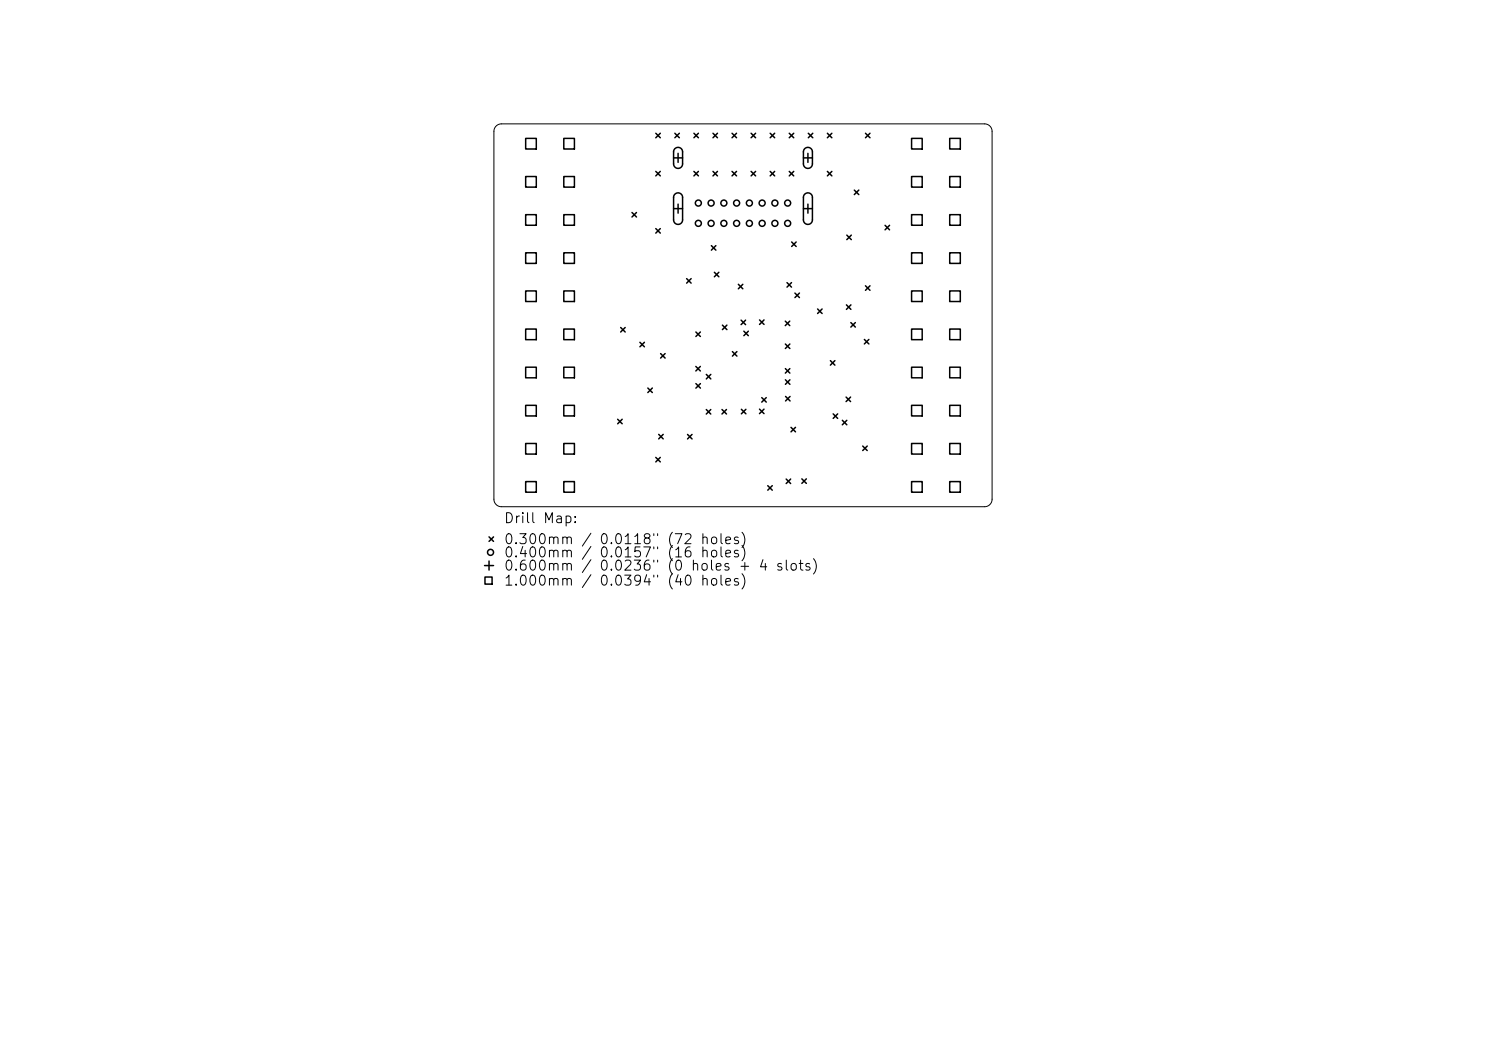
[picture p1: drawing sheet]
<svg xmlns="http://www.w3.org/2000/svg" width="297mm" height="210mm" viewBox="0 0 297 210" stroke-linecap="round" stroke-linejoin="round" font-family="sans-serif">
<defs><g id="words">
<g font-size="2">
<text x="100.6" y="105">Drill Map:</text>
<text x="100.6" y="109.2">0.300mm / 0.0118&quot; (72 holes)</text>
<text x="100.6" y="111.9">0.400mm</text>
<text x="119.6" y="111.9">0.0157&quot; (16</text>
<text x="100.6" y="114.5">0.600mm</text>
<text x="100.6" y="117.5">1.000mm / 0.0394&quot; (40 holes)</text>
<text x="119.6" y="114.5">0.0236&quot; (0 holes + 4 slots)</text>
</g>
</g></defs>
<path d="M99.2 25.2l.4-.3 .6-.1h96.6a1.5 1.5 0 0 1 1.5 1.5v73.5a1.5 1.5 0 0 1-1.5 1.5h-96.6a1.5 1.5 0 0 1-1.5-1.5v-73.5l.2-.7z" fill="none" stroke="#000" stroke-width=".2"/>
<g fill="none" stroke="#000" stroke-width=".3">
<path d="M105.1 27.7h2.1v2.1h-2.1zM105.1 35.3h2.1v2.1h-2.1zM112.7 27.7h2.1v2.1h-2.1zM112.7 35.3h2.1v2.1h-2.1zM131.1 26.6l.9 .9M131.1 34.2l.9 .9M132 26.6l-.9 .9M132 34.2l-.9 .9M134.6 31.5h1.8M134.9 26.6l.9 .9M134.9 29.7a.9 .9 0 0 1 1-.2 .9 .9 0 0 1 .5 .8v2.4a.9 .9 0 0 1-.9 .9 .9 .9 0 0 1-.9-.9v-2.4zM134.9 38.8a.9 .9 0 0 1 1-.2 .9 .9 0 0 1 .5 .8v4.5a.9 .9 0 0 1-.9 .9 .9 .9 0 0 1-.9-.9v-4.5z"/>
<path d="M135.5 30.6v1.8M135.8 26.6l-.9 .9M138.7 34.2l.9 .9M138.7 26.6l.9 .9M139.6 26.6l-.9 .9M139.6 34.2l-.9 .9M142.5 26.6l.9 .9M142.5 34.2l.9 .9M143.4 34.2l-.9 .9M143.4 26.6l-.9 .9M146.3 26.6l.9 .9M146.3 34.2l.9 .9"/>
<path d="M147.2 26.6l-.9 .9M147.2 34.2l-.9 .9M150.1 34.2l.9 .9M150.1 26.6l.9 .9M151 26.6l-.9 .9M151 34.2l-.9 .9M153.9 34.2l.9 .9M153.9 26.6l.9 .9M154.8 26.6l-.9 .9M154.8 34.2l-.9 .9M157.7 34.2l.9 .9M157.7 26.6l.9 .9"/>
<path d="M158.6 26.6l-.9 .9M158.6 34.2l-.9 .9M160.6 31.5h1.8M160.8 29.7a.9 .9 0 0 1 1-.2 .9 .9 0 0 1 .6 .8v2.4a.9 .9 0 0 1-.9 .9 .9 .9 0 0 1-.9-.9v-2.4zM160.8 38.8a.9 .9 0 0 1 1-.2 .9 .9 0 0 1 .6 .8v4.5a.9 .9 0 0 1-.9 .9 .9 .9 0 0 1-.9-.9v-4.5zM161.5 30.6v1.8M161.6 26.6l.9 .9M162.5 26.6l-.9 .9M165.4 26.6l.9 .9M165.4 34.2l.9 .9M166.3 26.6l-.9 .9M166.3 34.2l-.9 .9"/>
<path d="M170.7 38l.9 .9M171.6 38l-.9 .9M173 26.6l.9 .9M173.9 26.6l-.9 .9M182.2 27.7h2.1v2.1h-2.1zM182.2 35.3h2.1v2.1h-2.1zM189.8 27.7h2.1v2.1h-2.1zM189.8 35.3h2.1v2.1h-2.1zM105.1 42.9h2.1v2.1h-2.1zM105.1 50.5h2.1v2.1h-2.1zM105.1 58.1h2.1v2.2h-2.1zM112.7 42.9h2.1v2.1h-2.1z"/>
<path d="M112.7 50.5h2.1v2.1h-2.1zM112.7 58.1h2.1v2.2h-2.1zM126.3 42.5l.9 .9M127.2 42.5l-.9 .9M131.1 45.7l.9 .9M132 45.7l-.9 .9M134.6 41.7h1.8M135.5 40.8v1.8M137.2 55.7l.9 .9M138.1 55.7l-.9 .9M142.2 49.1l.9 .9M142.8 54.4l.9 .9"/>
<path d="M143.1 49.1l-.9 .9M143.7 54.4l-.9 .9M147.6 56.8l.9 .9M148.5 56.8l-.9 .9M157.3 56.5l.9 .9M158.2 56.5l-.9 .9M158.2 48.4l.9 .9M158.9 58.6l.9 .9M159.1 48.4l-.9 .9M159.8 58.6l-.9 .9M160.6 41.7h1.8M161.5 40.8v1.8"/>
<path d="M169.2 47l.9 .9M170.1 47l-.9 .9M173 57.1l.9 .9M173.9 57.1l-.9 .9M176.9 45l.9 .9M177.8 45l-.9 .9M182.2 42.9h2.1v2.1h-2.1zM182.2 50.5h2.1v2.1h-2.1zM182.2 58.1h2.1v2.2h-2.1zM189.8 42.9h2.1v2.1h-2.1zM189.8 50.5h2.1v2.1h-2.1zM189.8 58.1h2.1v2.2h-2.1z"/>
<path d="M105.1 65.8h2.1v2.1h-2.1zM105.1 73.4h2.1v2.1h-2.1zM112.7 65.8h2.1v2.1h-2.1zM112.7 73.4h2.1v2.1h-2.1zM124.1 65.4l.9 .9M125 65.4l-.9 .9M127.9 68.4l.9 .9M128.8 68.4l-.9 .9M129.5 77.5l.9 .9M130.4 77.5l-.9 .9M132 70.7l.9 .9M132.9 70.7l-.9 .9"/>
<path d="M139.1 73.2l.9 .9M139.1 66.3l.9 .9M139.1 76.7l.9 .9M140 73.2l-.9 .9M140 66.3l-.9 .9M140 76.7l-.9 .9M141.2 74.8l.9 .9M142.1 74.8l-.9 .9M144.4 65l.9 .9M145.3 65l-.9 .9M146.4 70.3l.9 .9M147.3 70.3l-.9 .9"/>
<path d="M148.1 64l.9 .9M148.7 66.2l.9 .9M149 64l-.9 .9M149.6 66.2l-.9 .9M151.8 63.9l.9 .9M152.3 79.4l.9 .9M152.7 63.9l-.9 .9M153.2 79.4l-.9 .9M156.9 64.2l.9 .9M157 68.7l.9 .9M157 73.7l.9 .9M157 75.9l.9 .9"/>
<path d="M157 79.2l.9 .9M157.8 64.2l-.9 .9M157.9 68.7l-.9 .9M157.9 73.7l-.9 .9M157.9 75.9l-.9 .9M157.9 79.2l-.9 .9M163.4 61.7l.9 .9M164.3 61.7l-.9 .9M166 72.1l.9 .9M166.9 72.1l-.9 .9M169.1 79.3l.9 .9M169.2 60.9l.9 .9"/>
<path d="M170 79.3l-.9 .9M170.1 64.5l.9 .9M170.1 60.9l-.9 .9M171 64.5l-.9 .9M172.8 67.8l.9 .9M173.7 67.8l-.9 .9M182.2 65.8h2.1v2.1h-2.1zM182.2 73.4h2.1v2.1h-2.1zM189.8 65.8h2.1v2.1h-2.1zM189.8 73.4h2.1v2.1h-2.1zM105.1 81h2.1v2.1h-2.1zM105.1 88.6h2.1v2.1h-2.1z"/>
<path d="M105.1 96.2h2.1v2.2h-2.1zM112.7 81h2.1v2.1h-2.1zM112.7 88.6h2.1v2.1h-2.1zM112.7 96.2h2.1v2.2h-2.1zM123.5 83.8l.9 .9M124.4 83.8l-.9 .9M131.1 91.4l.9 .9M131.7 86.8l.9 .9M132 91.4l-.9 .9M132.6 86.8l-.9 .9M137.4 86.8l.9 .9M138.3 86.8l-.9 .9"/>
<path d="M141.2 81.8l.9 .9M142.1 81.8l-.9 .9M144.3 81.8l.9 .9M145.2 81.8l-.9 .9M148.2 81.8l.9 .9M149.1 81.8l-.9 .9M151.8 81.8l.9 .9M152.7 81.8l-.9 .9M153.5 97l.9 .9M154.4 97l-.9 .9M157.1 95.7l.9 .9M158 95.7l-.9 .9"/>
<path d="M158.1 85.4l.9 .9M159 85.4l-.9 .9M160.3 95.7l.9 .9M161.2 95.7l-.9 .9M166.5 82.7l.9 .9M167.4 82.7l-.9 .9M168.4 84l.9 .9M169.3 84l-.9 .9M172.4 89.1l.9 .9M173.3 89.1l-.9 .9M182.2 81h2.1v2.1h-2.1zM182.2 88.6h2.1v2.1h-2.1z"/>
<path d="M182.2 96.2h2.1v2.2h-2.1zM189.8 81h2.1v2.1h-2.1zM189.8 88.6h2.1v2.1h-2.1zM189.8 96.2h2.1v2.2h-2.1zM96.8 113h1.8M96.9 115.3h1.4v1.4h-1.4zM97.7 107.3l.9 .9M97.7 112.1v1.8M98.6 107.3l-.9 .9"/>
<circle cx="139.6" cy="44.6" r=".6"/>
<circle cx="139.6" cy="40.6" r=".6"/>
<circle cx="142.1" cy="44.6" r=".6"/>
<circle cx="142.1" cy="40.6" r=".6"/>
<circle cx="144.7" cy="44.6" r=".6"/>
<circle cx="144.7" cy="40.6" r=".6"/>
<circle cx="147.2" cy="44.6" r=".6"/>
<circle cx="147.2" cy="40.6" r=".6"/>
<circle cx="149.8" cy="44.6" r=".6"/>
<circle cx="149.8" cy="40.6" r=".6"/>
<circle cx="152.3" cy="44.6" r=".6"/>
<circle cx="152.3" cy="40.6" r=".6"/>
<circle cx="154.9" cy="44.6" r=".6"/>
<circle cx="154.9" cy="40.6" r=".6"/>
<circle cx="157.4" cy="44.6" r=".6"/>
<circle cx="157.4" cy="40.6" r=".6"/>
<circle cx="98" cy="110.4" r=".6"/>
</g>
<use href="#words"/>
</svg>
